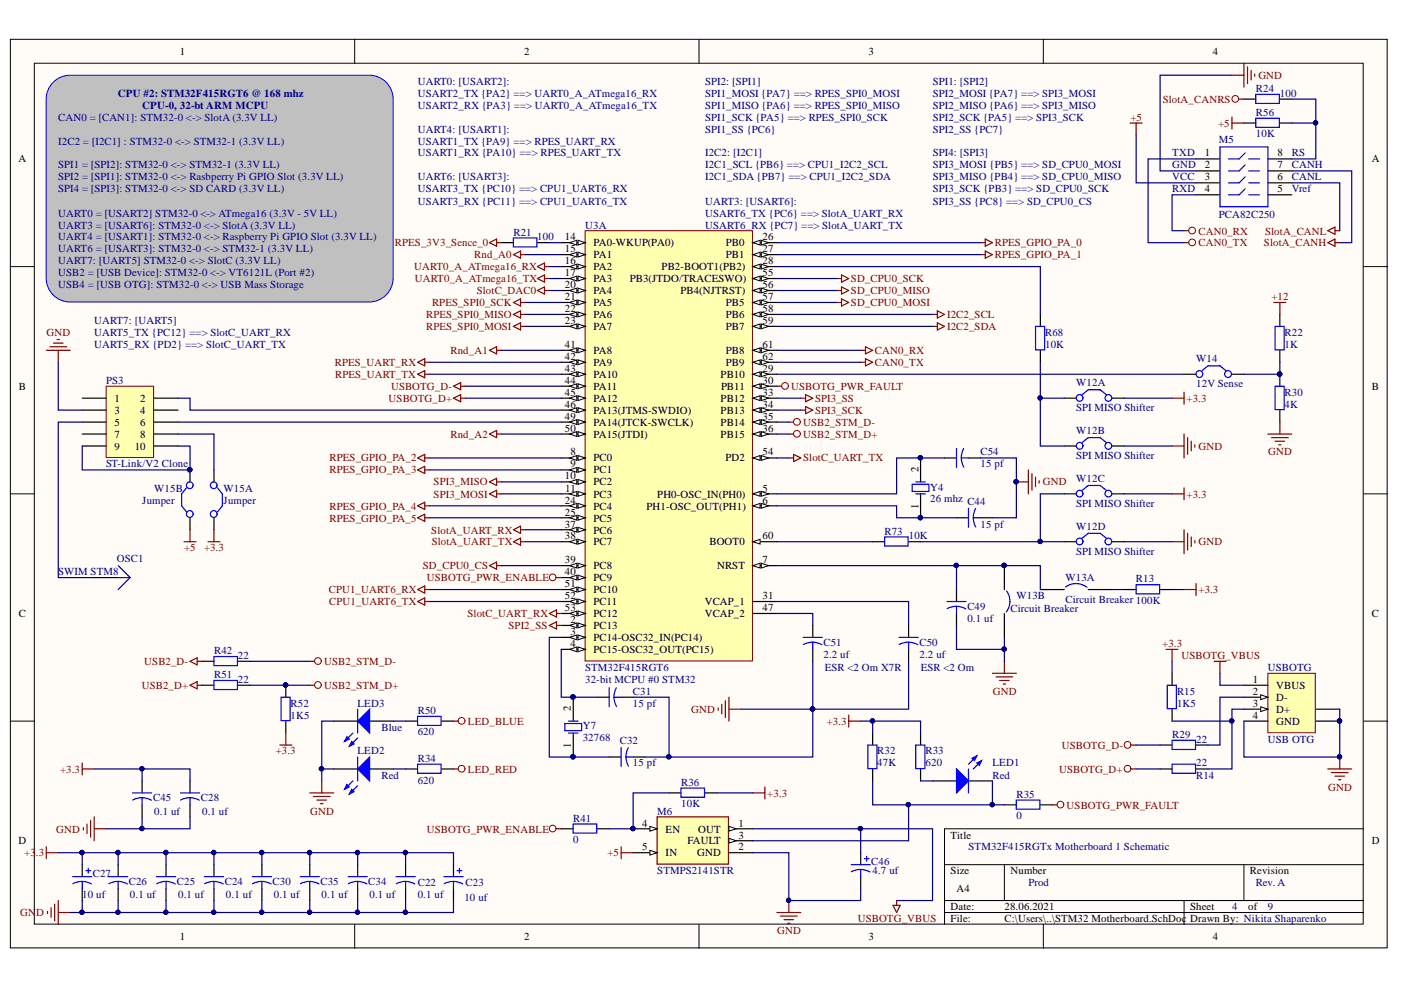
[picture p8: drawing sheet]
<svg xmlns="http://www.w3.org/2000/svg" width="297mm" height="210mm" viewBox="0 0 297 210" stroke-linecap="round" stroke-linejoin="round" font-family="sans-serif">
<defs><g id="words">
<g font-size="2.3">
<text x="38.1" y="11.6">1</text>
<text x="111.1" y="11.6">2</text>
<text x="184.1" y="11.6">3</text>
<text x="257.2" y="11.6">4</text>
<text x="3.9" y="34.4">A</text>
<text x="255.5" y="33.2">1</text>
<text x="255.5" y="35.7">2</text>
<text x="270.8" y="35.7">7</text>
<text x="270.8" y="33.2">8</text>
<text x="290.9" y="34.4">A</text>
<text x="255.5" y="38.2">3</text>
<text x="255.5" y="40.8">4</text>
<text x="270.8" y="40.8">5</text>
<text x="270.8" y="38.2">6</text>
<text x="119.7" y="51">14</text>
<text x="119.7" y="53.5">15</text>
<text x="125.8" y="52.3">PA0-WKUP(PA0)</text>
<text x="153.9" y="52.3">PB0</text>
<text x="161.7" y="51">26</text>
<text x="161.7" y="53.5">27</text>
<text x="119.7" y="56.1">16</text>
<text x="119.7" y="58.6">17</text>
<text x="125.8" y="54.8">PA1</text>
<text x="125.8" y="57.3">PA2</text>
<text x="125.8" y="59.9">PA3</text>
<text x="133.5" y="59.9">PB3(JTDO/TRACESWO)</text>
<text x="140.3" y="57.3">PB2-BOOT1(PB2)</text>
<text x="153.9" y="54.8">PB1</text>
<text x="161.7" y="56.1">28</text>
<text x="161.7" y="58.6">55</text>
<text x="119.7" y="61.1">20</text>
<text x="119.7" y="63.6">21</text>
<text x="125.8" y="62.4">PA4</text>
<text x="125.8" y="64.9">PA5</text>
<text x="144.3" y="62.4">PB4(NJTRST)</text>
<text x="153.9" y="64.9">PB5</text>
<text x="161.7" y="61.1">56</text>
<text x="161.7" y="63.6">57</text>
<text x="119.7" y="66.2">22</text>
<text x="119.7" y="68.7">23</text>
<text x="125.8" y="67.4">PA6</text>
<text x="125.8" y="70">PA7</text>
<text x="153.9" y="67.4">PB6</text>
<text x="153.9" y="70">PB7</text>
<text x="161.7" y="66.2">58</text>
<text x="161.7" y="68.7">59</text>
<text x="119.7" y="73.8">41</text>
<text x="119.7" y="76.3">42</text>
<text x="125.8" y="75">PA8</text>
<text x="125.8" y="77.6">PA9</text>
<text x="153.9" y="75">PB8</text>
<text x="153.9" y="77.6">PB9</text>
<text x="161.7" y="73.8">61</text>
<text x="161.7" y="76.3">62</text>
<text x="4" y="82.6">B</text>
<text x="119.7" y="78.8">43</text>
<text x="119.7" y="81.4">44</text>
<text x="119.7" y="83.9">45</text>
<text x="125.8" y="80.1">PA10</text>
<text x="125.8" y="82.6">PA11</text>
<text x="152.8" y="80.1">PB10</text>
<text x="152.9" y="82.6">PB11</text>
<text x="161.7" y="78.8">29</text>
<text x="161.7" y="81.4">30</text>
<text x="161.7" y="83.9">33</text>
<text x="290.9" y="82.6">B</text>
<text x="24.3" y="85.2">1</text>
<text x="24.3" y="87.7">3</text>
<text x="29.7" y="85.2">2</text>
<text x="29.7" y="87.7">4</text>
<text x="119.7" y="86.4">46</text>
<text x="119.7" y="89">49</text>
<text x="125.8" y="85.2">PA12</text>
<text x="125.8" y="87.7">PA13(JTMS-SWDIO)</text>
<text x="152.8" y="85.2">PB12</text>
<text x="152.8" y="87.7">PB13</text>
<text x="161.7" y="86.4">34</text>
<text x="161.7" y="89">35</text>
<text x="24.3" y="90.2">5</text>
<text x="24.3" y="92.8">7</text>
<text x="24.3" y="95.3">9</text>
<text x="28.6" y="95.3">10</text>
<text x="29.7" y="90.2">6</text>
<text x="29.7" y="92.8">8</text>
<text x="119.7" y="91.5">50</text>
<text x="125.8" y="90.2">PA14(JTCK-SWCLK)</text>
<text x="125.8" y="92.8">PA15(JTDI)</text>
<text x="152.8" y="90.2">PB14</text>
<text x="152.8" y="92.8">PB15</text>
<text x="161.7" y="91.5">36</text>
<text x="119.7" y="101.6">10</text>
<text x="120.9" y="96.6">8</text>
<text x="120.9" y="99.1">9</text>
<text x="125.8" y="97.8">PC0</text>
<text x="125.8" y="100.4">PC1</text>
<text x="153.8" y="97.8">PD2</text>
<text x="161.7" y="96.6">54</text>
<text x="194.7" y="100.1" transform="rotate(-90 194.7 100.1)">2</text>
<text x="119.7" y="106.8">24</text>
<text x="119.8" y="104.3">11</text>
<text x="125.8" y="102.9">PC2</text>
<text x="125.8" y="105.5">PC3</text>
<text x="139.4" y="105.5">PH0-OSC_IN(PH0)</text>
<text x="161.7" y="104.3">5</text>
<text x="161.7" y="106.8">6</text>
<text x="194.7" y="107.9" transform="rotate(-90 194.7 107.9)">1</text>
<text x="119.7" y="109.3">25</text>
<text x="119.7" y="111.9">37</text>
<text x="125.8" y="108.1">PC4</text>
<text x="125.8" y="110.6">PC5</text>
<text x="125.8" y="113.1">PC6</text>
<text x="137.1" y="108.1">PH1-OSC_OUT(PH1)</text>
<text x="119.7" y="114.4">38</text>
<text x="119.7" y="119.4">39</text>
<text x="125.8" y="115.7">PC7</text>
<text x="150.4" y="115.7">BOOT0</text>
<text x="161.7" y="119.4">7</text>
<text x="161.7" y="114.4">60</text>
<text x="119.7" y="122">40</text>
<text x="119.7" y="124.5">51</text>
<text x="125.8" y="120.7">PC8</text>
<text x="125.8" y="123.2">PC9</text>
<text x="125.8" y="125.8">PC10</text>
<text x="152" y="120.7">NRST</text>
<text x="4" y="130.8">C</text>
<text x="119.7" y="127">52</text>
<text x="119.7" y="129.6">53</text>
<text x="125.8" y="128.3">PC11</text>
<text x="125.8" y="130.8">PC12</text>
<text x="149.4" y="128.3">VCAP_1</text>
<text x="149.4" y="130.8">VCAP_2</text>
<text x="161.7" y="127">31</text>
<text x="161.7" y="129.6">47</text>
<text x="290.9" y="130.8">C</text>
<text x="120.9" y="132.1">2</text>
<text x="120.9" y="134.6">3</text>
<text x="120.9" y="137.2">4</text>
<text x="125.8" y="133.4">PC13</text>
<text x="125.8" y="135.9">PC14-OSC32_IN(PC14)</text>
<text x="125.8" y="138.4">PC15-OSC32_OUT(PC15)</text>
<text x="265.6" y="144.8">1</text>
<text x="265.6" y="147.3">2</text>
<text x="265.6" y="149.8">3</text>
<text x="270.6" y="146">VBUS</text>
<text x="270.6" y="148.6">D-</text>
<text x="121" y="150.9" transform="rotate(-90 121 150.9)">2</text>
<text x="265.6" y="152.4">4</text>
<text x="270.6" y="151.1">D+</text>
<text x="270.6" y="153.6">GND</text>
<text x="121" y="158.6" transform="rotate(-90 121 158.6)">1</text>
<text x="3.9" y="179">D</text>
<text x="136.1" y="175.3">4</text>
<text x="141.1" y="176.5">EN</text>
<text x="145.8" y="179">FAULT</text>
<text x="148.1" y="176.5">OUT</text>
<text x="156.6" y="175.3">1</text>
<text x="156.6" y="177.8">3</text>
<text x="201.6" y="177.8">Title</text>
<text x="290.9" y="179">D</text>
<text x="136.1" y="180.3">5</text>
<text x="141.1" y="181.6">IN</text>
<text x="147.8" y="181.6">GND</text>
<text x="156.6" y="180.3">2</text>
<text x="201.6" y="185.4">Size</text>
<text x="214.2" y="185.4">Number</text>
<text x="265" y="185.4">Revision</text>
<text x="202.8" y="189.2">A4</text>
<text x="201.6" y="193">Date:</text>
<text x="201.6" y="195.5">File:</text>
<text x="213" y="193">28.06.2021</text>
<text x="213" y="195.5">C:\Users\..\STM32 Motherboard.SchDoc</text>
<text x="252.3" y="193">Sheet</text>
<text x="252.3" y="195.5">Drawn By: Nikita Shaparenko</text>
<text x="264.6" y="193">of</text>
<text x="38.1" y="199.3">1</text>
<text x="111.1" y="199.3">2</text>
<text x="184.1" y="199.3">3</text>
<text x="257.2" y="199.3">4</text>
</g>
<g font-size="2.3" fill="#000080">
<text x="88.6" y="18">UART0: [USART2]:</text>
<text x="149.5" y="18">SPI2: [SPI1]</text>
<text x="197.7" y="18">SPI1: [SPI2]</text>
<text x="25" y="20.5">CPU #2: STM32F415RGT6 @ 168 mhz</text>
<text x="30.2" y="23">CPU-0, 32-bt ARM MCPU</text>
<text x="88.6" y="20.5">USART2_TX {PA2} ==&gt; UART0_A_ATmega16_RX</text>
<text x="88.6" y="23">USART2_RX {PA3} ==&gt; UART0_A_ATmega16_TX</text>
<text x="149.5" y="20.5">SPI1_MOSI {PA7} ==&gt; RPES_SPI0_MOSI</text>
<text x="149.5" y="23">SPI1_MISO {PA6} ==&gt; RPES_SPI0_MISO</text>
<text x="197.7" y="20.5">SPI2_MOSI {PA7} ==&gt; SPI3_MOSI</text>
<text x="197.7" y="23">SPI2_MISO {PA6} ==&gt; SPI3_MISO</text>
<text x="266.3" y="19.5">R24</text>
<text x="271.4" y="20.5">100</text>
<text x="12.3" y="25.6">CAN0 = [CAN1]: STM32-0 &lt;-&gt; SlotA (3.3V LL)</text>
<text x="88.6" y="28.1">UART4: [USART1]:</text>
<text x="149.5" y="25.6">SPI1_SCK {PA5} ==&gt; RPES_SPI0_SCK</text>
<text x="149.5" y="28.1">SPI1_SS {PC6}</text>
<text x="197.7" y="25.6">SPI2_SCK {PA5} ==&gt; SPI3_SCK</text>
<text x="197.7" y="28.1">SPI2_SS {PC7}</text>
<text x="266.3" y="29.1">10K</text>
<text x="266.3" y="24.6">R56</text>
<text x="12.3" y="30.6">I2C2 = [I2C1] : STM32-0 &lt;-&gt; STM32-1 (3.3V LL)</text>
<text x="12.3" y="35.7">SPI1 = [SPI2]: STM32-0 &lt;-&gt; STM32-1 (3.3V LL)</text>
<text x="88.6" y="30.6">USART1_TX {PA9} ==&gt; RPES_UART_RX</text>
<text x="88.6" y="33.2">USART1_RX {PA10} ==&gt; RPES_UART_TX</text>
<text x="149.5" y="33.2">I2C2: [I2C1]</text>
<text x="149.5" y="35.7">I2C1_SCL {PB6} ==&gt; CPU1_I2C2_SCL</text>
<text x="197.7" y="33.2">SPI4: [SPI3]</text>
<text x="197.7" y="35.7">SPI3_MOSI {PB5} ==&gt; SD_CPU0_MOSI</text>
<text x="248.5" y="33.2">TXD</text>
<text x="248.5" y="35.7">GND</text>
<text x="258.4" y="30.4">M5</text>
<text x="273.9" y="33.2">RS</text>
<text x="273.9" y="35.7">CANH</text>
<text x="12.3" y="38.2">SPI2 = [SPI1]: STM32-0 &lt;-&gt; Rasbperry Pi GPIO Slot (3.3V LL)</text>
<text x="12.3" y="40.8">SPI4 = [SPI3]: STM32-0 &lt;-&gt; SD CARD (3.3V LL)</text>
<text x="88.6" y="38.2">UART6: [USART3]:</text>
<text x="88.6" y="40.8">USART3_TX {PC10} ==&gt; CPU1_UART6_RX</text>
<text x="149.5" y="38.2">I2C1_SDA {PB7} ==&gt; CPU1_I2C2_SDA</text>
<text x="197.7" y="38.2">SPI3_MISO {PB4} ==&gt; SD_CPU0_MISO</text>
<text x="197.7" y="40.8">SPI3_SCK {PB3} ==&gt; SD_CPU0_SCK</text>
<text x="248.5" y="38.2">VCC</text>
<text x="248.5" y="40.8">RXD</text>
<text x="273.9" y="38.2">CANL</text>
<text x="273.9" y="40.8">Vref</text>
<text x="12.3" y="45.9">UART0 = [USART2] STM32-0 &lt;-&gt; ATmega16 (3.3V - 5V LL)</text>
<text x="88.6" y="43.4">USART3_RX {PC11} ==&gt; CPU1_UART6_TX</text>
<text x="149.5" y="43.4">UART3: [USART6]:</text>
<text x="149.5" y="45.9">USART6_TX {PC6} ==&gt; SlotA_UART_RX</text>
<text x="197.7" y="43.4">SPI3_SS {PC8} ==&gt; SD_CPU0_CS</text>
<text x="258.4" y="46.2">PCA82C250</text>
<text x="12.3" y="51">UART4 = [USART1]: STM32-0 &lt;-&gt; Raspberry Pi GPIO Slot (3.3V LL)</text>
<text x="12.3" y="53.5">UART6 = [USART3]: STM32-0 &lt;-&gt; STM32-1 (3.3V LL)</text>
<text x="12.3" y="48.5">UART3 = [USART6]: STM32-0 &lt;-&gt; SlotA (3.3V LL)</text>
<text x="108.8" y="50">R21</text>
<text x="113.9" y="51">100</text>
<text x="124.1" y="48.5">U3A</text>
<text x="149.5" y="48.5">USART6_RX {PC7} ==&gt; SlotA_UART_TX</text>
<text x="12.3" y="58.6">USB2 = [USB Device]: STM32-0 &lt;-&gt; VT6121L (Port #2)</text>
<text x="12.3" y="56.1">UART7: [UART5] STM32-0 &lt;-&gt; SlotC (3.3V LL)</text>
<text x="12.3" y="61.1">USB4 = [USB OTG]: STM32-0 &lt;-&gt; USB Mass Storage</text>
<text x="19.9" y="68.7">UART7: [UART5]</text>
<text x="19.9" y="71.2">UART5_TX {PC12} ==&gt; SlotC_UART_RX</text>
<text x="221.6" y="71.2">R68</text>
<text x="272.4" y="71.2">R22</text>
<text x="19.9" y="73.8">UART5_RX {PD2} ==&gt; SlotC_UART_TX</text>
<text x="221.6" y="73.8">10K</text>
<text x="253.6" y="76.8">W14</text>
<text x="272.4" y="73.8">1K</text>
<text x="22.5" y="81.4">PS3</text>
<text x="228.2" y="81.9">W12A</text>
<text x="253.6" y="82.1">12V Sense</text>
<text x="272.4" y="83.9">R30</text>
<text x="228.2" y="87.2">SPI MISO Shifter</text>
<text x="272.4" y="86.4">4K</text>
<text x="228.2" y="92">W12B</text>
<text x="22.5" y="99.1">ST-Link/V2 Clone</text>
<text x="207.9" y="99.1">15 pf</text>
<text x="207.9" y="96.6">C54</text>
<text x="228.2" y="97.3">SPI MISO Shifter</text>
<text x="30.2" y="106.8">Jumper</text>
<text x="32.7" y="104.3">W15B</text>
<text x="47.4" y="104.3">W15A</text>
<text x="47.4" y="106.8">Jumper</text>
<text x="197.2" y="104">Y4</text>
<text x="197.2" y="106.5">26 mhz C44</text>
<text x="228.2" y="102.1">W12C</text>
<text x="228.2" y="107.5">SPI MISO Shifter</text>
<text x="187.5" y="113.4">R73</text>
<text x="207.9" y="111.9">15 pf</text>
<text x="228.2" y="112.4">W12D</text>
<text x="24.8" y="119.2">OSC1</text>
<text x="192.7" y="114.4">10K</text>
<text x="228.2" y="117.7">SPI MISO Shifter</text>
<text x="12.3" y="122">SWIM STM8</text>
<text x="225.9" y="123.2">W13A</text>
<text x="240.8" y="123.5">R13</text>
<text x="205.1" y="131.9">0.1 uf</text>
<text x="205.1" y="129.3">C49</text>
<text x="214.2" y="129.8">Circuit Breaker</text>
<text x="215.5" y="127">W13B</text>
<text x="225.9" y="127.8">Circuit Breaker 100K</text>
<text x="174.6" y="136.9">C51</text>
<text x="195" y="136.9">C50</text>
<text x="45.4" y="138.7">R42</text>
<text x="45.4" y="143.8">R51</text>
<text x="50.5" y="139.7">22</text>
<text x="124.1" y="142.2">STM32F415RGT6</text>
<text x="174.6" y="139.5">2.2 uf</text>
<text x="174.8" y="142.2">ESR &lt;2 Om X7R</text>
<text x="195" y="139.5">2.2 uf</text>
<text x="195.2" y="142.2">ESR &lt;2 Om</text>
<text x="268.8" y="142.2">USBOTG</text>
<text x="50.5" y="144.8">22</text>
<text x="61.6" y="149.8">R52</text>
<text x="75.8" y="149.8">LED3</text>
<text x="124.1" y="144.8">32-bit MCPU #0 STM32</text>
<text x="134.2" y="149.8">15 pf</text>
<text x="134.2" y="147.3">C31</text>
<text x="249.6" y="149.8">1K5</text>
<text x="249.6" y="147.3">R15</text>
<text x="61.6" y="152.4">1K5</text>
<text x="80.9" y="154.9">Blue</text>
<text x="88.6" y="155.9">620</text>
<text x="88.6" y="151.4">R50</text>
<text x="123.6" y="154.7">Y7</text>
<text x="75.8" y="160">LED2</text>
<text x="88.6" y="161.5">R34</text>
<text x="123.6" y="157.2">32768</text>
<text x="131.4" y="157.7">C32</text>
<text x="186" y="160">R32</text>
<text x="196.2" y="160">R33</text>
<text x="248.5" y="156.4">R29</text>
<text x="253.6" y="157.4">22</text>
<text x="268.8" y="157.4">USB OTG</text>
<text x="80.9" y="165.1">Red</text>
<text x="88.6" y="166.1">620</text>
<text x="134.2" y="162.5">15 pf</text>
<text x="144.4" y="166.6">R36</text>
<text x="186" y="162.5">47K</text>
<text x="196.2" y="162.5">620</text>
<text x="210.4" y="162.5">LED1</text>
<text x="210.4" y="165.1">Red</text>
<text x="253.6" y="162.5">22</text>
<text x="253.6" y="165.1">R14</text>
<text x="32.5" y="169.9">C45</text>
<text x="32.7" y="172.7">0.1 uf</text>
<text x="42.6" y="169.9">C28</text>
<text x="42.8" y="172.7">0.1 uf</text>
<text x="139.4" y="172.7">M6</text>
<text x="144.4" y="171.2">10K</text>
<text x="215.5" y="173.7">0</text>
<text x="215.5" y="169.2">R35</text>
<text x="121.5" y="178.8">0</text>
<text x="121.5" y="174.2">R41</text>
<text x="19.7" y="185.9">C27</text>
<text x="139.4" y="185.4">STMPS2141STR</text>
<text x="184.7" y="183.4">C46</text>
<text x="185" y="185.4">4.7 uf</text>
<text x="205.4" y="180.3">STM32F415RGTx Motherboard 1 Schematic</text>
<text x="17.4" y="190.4">10 uf</text>
<text x="27.3" y="187.7">C26</text>
<text x="27.5" y="190.4">0.1 uf</text>
<text x="37.5" y="187.7">C25</text>
<text x="37.8" y="190.4">0.1 uf</text>
<text x="47.7" y="187.7">C24</text>
<text x="47.9" y="190.4">0.1 uf</text>
<text x="57.8" y="187.7">C30</text>
<text x="58.1" y="190.4">0.1 uf</text>
<text x="67.9" y="187.7">C35</text>
<text x="68.2" y="190.4">0.1 uf</text>
<text x="78.1" y="187.7">C34</text>
<text x="78.3" y="190.4">0.1 uf</text>
<text x="88.6" y="190.4">0.1 uf</text>
<text x="88.6" y="187.9">C22</text>
<text x="98.5" y="191">10 uf</text>
<text x="98.7" y="187.9">C23</text>
<text x="218" y="187.9">Prod</text>
<text x="266.3" y="187.9">Rev. A</text>
<text x="261.2" y="193">4</text>
<text x="268.8" y="193">9</text>
</g>
<g font-size="2.3" fill="#800000">
<text x="266.8" y="16.7">GND</text>
<text x="246.5" y="21.8">SlotA_CANRS</text>
<text x="239.7" y="25.6">+5</text>
<text x="258.3" y="26.8">+5</text>
<text x="83.7" y="52.3">RPES_3V3_Sence_0</text>
<text x="210.9" y="52.3">RPES_GPIO_PA_0</text>
<text x="254.1" y="49.7">CAN0_RX</text>
<text x="254.1" y="52.3">CAN0_TX</text>
<text x="268" y="52.3">SlotA_CANH</text>
<text x="268.2" y="49.7">SlotA_CANL</text>
<text x="87.8" y="57.3">UART0_A_ATmega16_RX</text>
<text x="88" y="59.9">UART0_A_ATmega16_TX</text>
<text x="100.6" y="54.8">Rnd_A0</text>
<text x="180.4" y="59.9">SD_CPU0_SCK</text>
<text x="210.9" y="54.8">RPES_GPIO_PA_1</text>
<text x="91.6" y="64.9">RPES_SPI0_SCK</text>
<text x="101.1" y="62.4">SlotC_DAC0</text>
<text x="180.4" y="62.4">SD_CPU0_MISO</text>
<text x="180.4" y="64.9">SD_CPU0_MOSI</text>
<text x="269.6" y="63.6">+12</text>
<text x="9.9" y="71.2">GND</text>
<text x="90.3" y="70">RPES_SPI0_MOSI</text>
<text x="90.3" y="67.4">RPES_SPI0_MISO</text>
<text x="200.8" y="70">I2C2_SDA</text>
<text x="200.8" y="67.4">I2C2_SCL</text>
<text x="71" y="77.6">RPES_UART_RX</text>
<text x="95.5" y="75">Rnd_A1</text>
<text x="185.5" y="77.6">CAN0_TX</text>
<text x="185.5" y="75">CAN0_RX</text>
<text x="71.1" y="80.1">RPES_UART_TX</text>
<text x="82.9" y="82.6">USBOTG_D-</text>
<text x="167.7" y="82.6">USBOTG_PWR_FAULT</text>
<text x="82.4" y="85.2">USBOTG_D+</text>
<text x="172.8" y="87.7">SPI3_SCK</text>
<text x="172.8" y="85.2">SPI3_SS</text>
<text x="251.6" y="85.2">+3.3</text>
<text x="95.5" y="92.8">Rnd_A2</text>
<text x="170.3" y="90.2">USB2_STM_D-</text>
<text x="170.3" y="92.8">USB2_STM_D+</text>
<text x="254.1" y="95.3">GND</text>
<text x="69.9" y="97.8">RPES_GPIO_PA_2</text>
<text x="69.9" y="100.4">RPES_GPIO_PA_3</text>
<text x="170.3" y="97.8">SlotC_UART_TX</text>
<text x="268.9" y="96.6">GND</text>
<text x="91.9" y="102.9">SPI3_MISO</text>
<text x="91.9" y="105.5">SPI3_MOSI</text>
<text x="221.1" y="102.9">GND</text>
<text x="251.6" y="105.5">+3.3</text>
<text x="69.9" y="108.1">RPES_GPIO_PA_4</text>
<text x="69.9" y="110.6">RPES_GPIO_PA_5</text>
<text x="91.4" y="113.1">SlotA_UART_RX</text>
<text x="39" y="116.9">+5</text>
<text x="43.3" y="116.9">+3.3</text>
<text x="91.5" y="115.7">SlotA_UART_TX</text>
<text x="254.1" y="115.7">GND</text>
<text x="69.7" y="125.8">CPU1_UART6_RX</text>
<text x="89.7" y="120.7">SD_CPU0_CS</text>
<text x="90.5" y="123.2">USBOTG_PWR_ENABLE</text>
<text x="254.1" y="125.8">+3.3</text>
<text x="69.8" y="128.3">CPU1_UART6_TX</text>
<text x="99.1" y="130.8">SlotC_UART_RX</text>
<text x="107.8" y="133.4">SPI2_SS</text>
<text x="246.4" y="137.2">+3.3</text>
<text x="30.6" y="141">USB2_D-</text>
<text x="68.7" y="141">USB2_STM_D-</text>
<text x="250.5" y="139.7">USBOTG_VBUS</text>
<text x="30.1" y="146">USB2_D+</text>
<text x="68.7" y="146">USB2_STM_D+</text>
<text x="210.5" y="147.3">GND</text>
<text x="99.2" y="153.6">LED_BLUE</text>
<text x="146.5" y="151.1">GND</text>
<text x="175.3" y="153.6">+3.3</text>
<text x="58.5" y="160">+3.3</text>
<text x="225.1" y="158.7">USBOTG_D-</text>
<text x="12.8" y="163.9">+3.3</text>
<text x="99.2" y="163.9">LED_RED</text>
<text x="224.5" y="163.9">USBOTG_D+</text>
<text x="281.6" y="167.7">GND</text>
<text x="65.7" y="172.7">GND</text>
<text x="162.7" y="168.9">+3.3</text>
<text x="226.1" y="171.5">USBOTG_PWR_FAULT</text>
<text x="11.9" y="176.5">GND</text>
<text x="90.5" y="176.5">USBOTG_PWR_ENABLE</text>
<text x="5.2" y="181.6">+3</text>
<text x="7.6" y="181.6">.3</text>
<text x="128.8" y="181.6">+5</text>
<text x="4.3" y="194.2">GN</text>
<text x="7.7" y="194.2">D</text>
<text x="181.9" y="195.5">USBOTG_VBUS</text>
<text x="164.8" y="198">GND</text>
</g>
</g></defs>
<g fill="#fffcf8" stroke="#000" stroke-width=".21">
<path d="M2.2 8.3h291.9v192.7h-291.9z"/>
<path d="M7.3 13.4h281.7v182.5h-281.7z"/>
</g>
<g fill="none" stroke="#000" stroke-width=".21">
<path d="M75.2 8.3v5.1M148.2 8.3v5.1M221.2 8.3v5.1M2.2 56.5h5.1M289.1 56.5h5.1M2.2 104.7h5.1M289.1 104.7h5.1M2.2 152.9h5.1M289.1 152.9h5.1M289.1 175.7h-88.8v20.3M75.2 196v5.1M148.2 196v5.1"/>
<path d="M200.3 183.3h88.8M200.3 190.9h88.8M200.3 193.5h88.8M213 183.3v7.6M221.2 196v5.1M251 190.9v5.1M263.7 183.3v7.6"/>
</g>
<path d="M124.1 48.9h35.4v91.2h-35.4z" fill="#ffffb0" stroke="#800000" stroke-width=".21"/>
<path d="M119 51.5h5.1" fill="none" stroke="#000" stroke-width=".25"/>
<path d="M122.6 50.9l1.5 .6-1.5 .5z" fill="#fffcf8"/>
<path d="M122.6 50.9l1.5 .6-1.5 .5z" fill="none" stroke="#000" stroke-width=".21"/>
<path d="M120.8 51.5l1.5-.6v1.1z" fill="#fffcf8"/>
<path d="M120.8 51.5l1.5-.6v1.1z" fill="none" stroke="#000" stroke-width=".21"/>
<path d="M119 54h5.1" fill="none" stroke="#000" stroke-width=".25"/>
<path d="M122.6 53.5l1.5 .5-1.5 .5z" fill="#fffcf8"/>
<path d="M122.6 53.5l1.5 .5-1.5 .5z" fill="none" stroke="#000" stroke-width=".21"/>
<path d="M120.8 54l1.5-.5v1z" fill="#fffcf8"/>
<path d="M120.8 54l1.5-.5v1z" fill="none" stroke="#000" stroke-width=".21"/>
<path d="M119 56.5h5.1" fill="none" stroke="#000" stroke-width=".25"/>
<path d="M122.6 56l1.5 .5-1.5 .5z" fill="#fffcf8"/>
<path d="M122.6 56l1.5 .5-1.5 .5z" fill="none" stroke="#000" stroke-width=".21"/>
<path d="M120.8 56.5l1.5-.5v1z" fill="#fffcf8"/>
<path d="M120.8 56.5l1.5-.5v1z" fill="none" stroke="#000" stroke-width=".21"/>
<path d="M119 59.1h5.1" fill="none" stroke="#000" stroke-width=".25"/>
<path d="M122.6 58.6l1.5 .5-1.5 .5z" fill="#fffcf8"/>
<path d="M122.6 58.6l1.5 .5-1.5 .5z" fill="none" stroke="#000" stroke-width=".21"/>
<path d="M120.8 59.1l1.5-.5v1z" fill="#fffcf8"/>
<path d="M120.8 59.1l1.5-.5v1z" fill="none" stroke="#000" stroke-width=".21"/>
<path d="M119 61.6h5.1" fill="none" stroke="#000" stroke-width=".25"/>
<path d="M122.6 61.1l1.5 .5-1.5 .5z" fill="#fffcf8"/>
<path d="M122.6 61.1l1.5 .5-1.5 .5z" fill="none" stroke="#000" stroke-width=".21"/>
<path d="M120.8 61.6l1.5-.5v1z" fill="#fffcf8"/>
<path d="M120.8 61.6l1.5-.5v1z" fill="none" stroke="#000" stroke-width=".21"/>
<path d="M119 64.1h5.1" fill="none" stroke="#000" stroke-width=".25"/>
<path d="M122.6 63.6l1.5 .5-1.5 .5z" fill="#fffcf8"/>
<path d="M122.6 63.6l1.5 .5-1.5 .5z" fill="none" stroke="#000" stroke-width=".21"/>
<path d="M120.8 64.1l1.5-.5v1z" fill="#fffcf8"/>
<path d="M120.8 64.1l1.5-.5v1z" fill="none" stroke="#000" stroke-width=".21"/>
<path d="M119 66.7h5.1" fill="none" stroke="#000" stroke-width=".25"/>
<path d="M122.6 66.2l1.5 .5-1.5 .5z" fill="#fffcf8"/>
<path d="M122.6 66.2l1.5 .5-1.5 .5z" fill="none" stroke="#000" stroke-width=".21"/>
<path d="M120.8 66.7l1.5-.5v1z" fill="#fffcf8"/>
<path d="M120.8 66.7l1.5-.5v1z" fill="none" stroke="#000" stroke-width=".21"/>
<path d="M119 69.2h5.1" fill="none" stroke="#000" stroke-width=".25"/>
<path d="M122.6 68.7l1.5 .5-1.5 .5z" fill="#fffcf8"/>
<path d="M122.6 68.7l1.5 .5-1.5 .5z" fill="none" stroke="#000" stroke-width=".21"/>
<path d="M120.8 69.2l1.5-.5v1z" fill="#fffcf8"/>
<path d="M120.8 69.2l1.5-.5v1z" fill="none" stroke="#000" stroke-width=".21"/>
<path d="M159.6 51.5h5.1" fill="none" stroke="#000" stroke-width=".25"/>
<path d="M159.6 51.5l1.6-.6v1.1z" fill="#fffcf8"/>
<path d="M159.6 51.5l1.6-.6v1.1z" fill="none" stroke="#000" stroke-width=".21"/>
<path d="M161.4 50.9l1.5 .6-1.5 .5z" fill="#fffcf8"/>
<path d="M161.4 50.9l1.5 .6-1.5 .5z" fill="none" stroke="#000" stroke-width=".21"/>
<path d="M159.6 54h5.1" fill="none" stroke="#000" stroke-width=".25"/>
<path d="M159.6 54l1.6-.5v1z" fill="#fffcf8"/>
<path d="M159.6 54l1.6-.5v1z" fill="none" stroke="#000" stroke-width=".21"/>
<path d="M161.4 53.5l1.5 .5-1.5 .5z" fill="#fffcf8"/>
<path d="M161.4 53.5l1.5 .5-1.5 .5z" fill="none" stroke="#000" stroke-width=".21"/>
<path d="M159.6 56.5h5.1" fill="none" stroke="#000" stroke-width=".25"/>
<path d="M159.6 56.5l1.6-.5v1z" fill="#fffcf8"/>
<path d="M159.6 56.5l1.6-.5v1z" fill="none" stroke="#000" stroke-width=".21"/>
<path d="M161.4 56l1.5 .5-1.5 .5z" fill="#fffcf8"/>
<path d="M161.4 56l1.5 .5-1.5 .5z" fill="none" stroke="#000" stroke-width=".21"/>
<path d="M159.6 79.3h5.1" fill="none" stroke="#000" stroke-width=".25"/>
<path d="M159.6 79.3l1.6-.5v1.1z" fill="#fffcf8"/>
<path d="M159.6 79.3l1.6-.5v1.1z" fill="none" stroke="#000" stroke-width=".21"/>
<path d="M161.4 78.8l1.5 .5-1.5 .6z" fill="#fffcf8"/>
<path d="M161.4 78.8l1.5 .5-1.5 .6z" fill="none" stroke="#000" stroke-width=".21"/>
<path d="M159.6 81.9h5.1" fill="none" stroke="#000" stroke-width=".25"/>
<path d="M159.6 81.9l1.6-.5v1z" fill="#fffcf8"/>
<path d="M159.6 81.9l1.6-.5v1z" fill="none" stroke="#000" stroke-width=".21"/>
<path d="M161.4 81.4l1.5 .5-1.5 .5z" fill="#fffcf8"/>
<path d="M161.4 81.4l1.5 .5-1.5 .5z" fill="none" stroke="#000" stroke-width=".21"/>
<path d="M159.6 84.4h5.1" fill="none" stroke="#000" stroke-width=".25"/>
<path d="M159.6 84.4l1.6-.5v1z" fill="#fffcf8"/>
<path d="M159.6 84.4l1.6-.5v1z" fill="none" stroke="#000" stroke-width=".21"/>
<path d="M161.4 83.9l1.5 .5-1.5 .5z" fill="#fffcf8"/>
<path d="M161.4 83.9l1.5 .5-1.5 .5z" fill="none" stroke="#000" stroke-width=".21"/>
<path d="M159.6 87h5.1" fill="none" stroke="#000" stroke-width=".25"/>
<path d="M159.6 87l1.6-.6v1.1z" fill="#fffcf8"/>
<path d="M159.6 87l1.6-.6v1.1z" fill="none" stroke="#000" stroke-width=".21"/>
<path d="M161.4 86.4l1.5 .6-1.5 .5z" fill="#fffcf8"/>
<path d="M161.4 86.4l1.5 .6-1.5 .5z" fill="none" stroke="#000" stroke-width=".21"/>
<path d="M159.6 89.5h5.1" fill="none" stroke="#000" stroke-width=".25"/>
<path d="M159.6 89.5l1.6-.5v1z" fill="#fffcf8"/>
<path d="M159.6 89.5l1.6-.5v1z" fill="none" stroke="#000" stroke-width=".21"/>
<path d="M161.4 89l1.5 .5-1.5 .5z" fill="#fffcf8"/>
<path d="M161.4 89l1.5 .5-1.5 .5z" fill="none" stroke="#000" stroke-width=".21"/>
<path d="M159.6 92h5.1" fill="none" stroke="#000" stroke-width=".25"/>
<path d="M159.6 92l1.6-.5v1z" fill="#fffcf8"/>
<path d="M159.6 92l1.6-.5v1z" fill="none" stroke="#000" stroke-width=".21"/>
<path d="M161.4 91.5l1.5 .5-1.5 .5z" fill="#fffcf8"/>
<path d="M161.4 91.5l1.5 .5-1.5 .5z" fill="none" stroke="#000" stroke-width=".21"/>
<path d="M119 74.3h5.1" fill="none" stroke="#000" stroke-width=".25"/>
<path d="M122.6 73.8l1.5 .5-1.5 .5z" fill="#fffcf8"/>
<path d="M122.6 73.8l1.5 .5-1.5 .5z" fill="none" stroke="#000" stroke-width=".21"/>
<path d="M120.8 74.3l1.5-.5v1z" fill="#fffcf8"/>
<path d="M120.8 74.3l1.5-.5v1z" fill="none" stroke="#000" stroke-width=".21"/>
<path d="M119 76.8h5.1" fill="none" stroke="#000" stroke-width=".25"/>
<path d="M122.6 76.3l1.5 .5-1.5 .5z" fill="#fffcf8"/>
<path d="M122.6 76.3l1.5 .5-1.5 .5z" fill="none" stroke="#000" stroke-width=".21"/>
<path d="M120.8 76.8l1.5-.5v1z" fill="#fffcf8"/>
<path d="M120.8 76.8l1.5-.5v1z" fill="none" stroke="#000" stroke-width=".21"/>
<path d="M119 79.3h5.1" fill="none" stroke="#000" stroke-width=".25"/>
<path d="M122.6 78.8l1.5 .5-1.5 .6z" fill="#fffcf8"/>
<path d="M122.6 78.8l1.5 .5-1.5 .6z" fill="none" stroke="#000" stroke-width=".21"/>
<path d="M120.8 79.3l1.5-.5v1.1z" fill="#fffcf8"/>
<path d="M120.8 79.3l1.5-.5v1.1z" fill="none" stroke="#000" stroke-width=".21"/>
<path d="M119 81.9h5.1" fill="none" stroke="#000" stroke-width=".25"/>
<path d="M122.6 81.4l1.5 .5-1.5 .5z" fill="#fffcf8"/>
<path d="M122.6 81.4l1.5 .5-1.5 .5z" fill="none" stroke="#000" stroke-width=".21"/>
<path d="M120.8 81.9l1.5-.5v1z" fill="#fffcf8"/>
<path d="M120.8 81.9l1.5-.5v1z" fill="none" stroke="#000" stroke-width=".21"/>
<path d="M119 84.4h5.1" fill="none" stroke="#000" stroke-width=".25"/>
<path d="M122.6 83.9l1.5 .5-1.5 .5z" fill="#fffcf8"/>
<path d="M122.6 83.9l1.5 .5-1.5 .5z" fill="none" stroke="#000" stroke-width=".21"/>
<path d="M120.8 84.4l1.5-.5v1z" fill="#fffcf8"/>
<path d="M120.8 84.4l1.5-.5v1z" fill="none" stroke="#000" stroke-width=".21"/>
<path d="M119 87h5.1" fill="none" stroke="#000" stroke-width=".25"/>
<path d="M122.6 86.4l1.5 .6-1.5 .5z" fill="#fffcf8"/>
<path d="M122.6 86.4l1.5 .6-1.5 .5z" fill="none" stroke="#000" stroke-width=".21"/>
<path d="M120.8 87l1.5-.6v1.1z" fill="#fffcf8"/>
<path d="M120.8 87l1.5-.6v1.1z" fill="none" stroke="#000" stroke-width=".21"/>
<path d="M119 89.5h5.1" fill="none" stroke="#000" stroke-width=".25"/>
<path d="M122.6 89l1.5 .5-1.5 .5z" fill="#fffcf8"/>
<path d="M122.6 89l1.5 .5-1.5 .5z" fill="none" stroke="#000" stroke-width=".21"/>
<path d="M120.8 89.5l1.5-.5v1z" fill="#fffcf8"/>
<path d="M120.8 89.5l1.5-.5v1z" fill="none" stroke="#000" stroke-width=".21"/>
<path d="M119 92h5.1" fill="none" stroke="#000" stroke-width=".25"/>
<path d="M122.6 91.5l1.5 .5-1.5 .5z" fill="#fffcf8"/>
<path d="M122.6 91.5l1.5 .5-1.5 .5z" fill="none" stroke="#000" stroke-width=".21"/>
<path d="M120.8 92l1.5-.5v1z" fill="#fffcf8"/>
<path d="M120.8 92l1.5-.5v1z" fill="none" stroke="#000" stroke-width=".21"/>
<path d="M159.6 59.1h5.1" fill="none" stroke="#000" stroke-width=".25"/>
<path d="M159.6 59.1l1.6-.5v1z" fill="#fffcf8"/>
<path d="M159.6 59.1l1.6-.5v1z" fill="none" stroke="#000" stroke-width=".21"/>
<path d="M161.4 58.6l1.5 .5-1.5 .5z" fill="#fffcf8"/>
<path d="M161.4 58.6l1.5 .5-1.5 .5z" fill="none" stroke="#000" stroke-width=".21"/>
<path d="M159.6 61.6h5.1" fill="none" stroke="#000" stroke-width=".25"/>
<path d="M159.6 61.6l1.6-.5v1z" fill="#fffcf8"/>
<path d="M159.6 61.6l1.6-.5v1z" fill="none" stroke="#000" stroke-width=".21"/>
<path d="M161.4 61.1l1.5 .5-1.5 .5z" fill="#fffcf8"/>
<path d="M161.4 61.1l1.5 .5-1.5 .5z" fill="none" stroke="#000" stroke-width=".21"/>
<path d="M159.6 64.1h5.1" fill="none" stroke="#000" stroke-width=".25"/>
<path d="M159.6 64.1l1.6-.5v1z" fill="#fffcf8"/>
<path d="M159.6 64.1l1.6-.5v1z" fill="none" stroke="#000" stroke-width=".21"/>
<path d="M161.4 63.6l1.5 .5-1.5 .5z" fill="#fffcf8"/>
<path d="M161.4 63.6l1.5 .5-1.5 .5z" fill="none" stroke="#000" stroke-width=".21"/>
<path d="M159.6 66.7h5.1" fill="none" stroke="#000" stroke-width=".25"/>
<path d="M159.6 66.7l1.6-.5v1z" fill="#fffcf8"/>
<path d="M159.6 66.7l1.6-.5v1z" fill="none" stroke="#000" stroke-width=".21"/>
<path d="M161.4 66.2l1.5 .5-1.5 .5z" fill="#fffcf8"/>
<path d="M161.4 66.2l1.5 .5-1.5 .5z" fill="none" stroke="#000" stroke-width=".21"/>
<path d="M159.6 69.2h5.1" fill="none" stroke="#000" stroke-width=".25"/>
<path d="M159.6 69.2l1.6-.5v1z" fill="#fffcf8"/>
<path d="M159.6 69.2l1.6-.5v1z" fill="none" stroke="#000" stroke-width=".21"/>
<path d="M161.4 68.7l1.5 .5-1.5 .5z" fill="#fffcf8"/>
<path d="M161.4 68.7l1.5 .5-1.5 .5z" fill="none" stroke="#000" stroke-width=".21"/>
<path d="M159.6 74.3h5.1" fill="none" stroke="#000" stroke-width=".25"/>
<path d="M159.6 74.3l1.6-.5v1z" fill="#fffcf8"/>
<path d="M159.6 74.3l1.6-.5v1z" fill="none" stroke="#000" stroke-width=".21"/>
<path d="M161.4 73.8l1.5 .5-1.5 .5z" fill="#fffcf8"/>
<path d="M161.4 73.8l1.5 .5-1.5 .5z" fill="none" stroke="#000" stroke-width=".21"/>
<path d="M159.6 76.8h5.1" fill="none" stroke="#000" stroke-width=".25"/>
<path d="M159.6 76.8l1.6-.5v1z" fill="#fffcf8"/>
<path d="M159.6 76.8l1.6-.5v1z" fill="none" stroke="#000" stroke-width=".21"/>
<path d="M161.4 76.3l1.5 .5-1.5 .5z" fill="#fffcf8"/>
<path d="M161.4 76.3l1.5 .5-1.5 .5z" fill="none" stroke="#000" stroke-width=".21"/>
<path d="M119 132.6h5.1" fill="none" stroke="#000" stroke-width=".25"/>
<path d="M122.6 132.1l1.5 .5-1.5 .5z" fill="#fffcf8"/>
<path d="M122.6 132.1l1.5 .5-1.5 .5z" fill="none" stroke="#000" stroke-width=".21"/>
<path d="M120.8 132.6l1.5-.5v1z" fill="#fffcf8"/>
<path d="M120.8 132.6l1.5-.5v1z" fill="none" stroke="#000" stroke-width=".21"/>
<path d="M119 135.1h5.1" fill="none" stroke="#000" stroke-width=".25"/>
<path d="M122.6 134.6l1.5 .5-1.5 .6z" fill="#fffcf8"/>
<path d="M122.6 134.6l1.5 .5-1.5 .6z" fill="none" stroke="#000" stroke-width=".21"/>
<path d="M120.8 135.1l1.5-.5v1.1z" fill="#fffcf8"/>
<path d="M120.8 135.1l1.5-.5v1.1z" fill="none" stroke="#000" stroke-width=".21"/>
<path d="M119 137.7h5.1" fill="none" stroke="#000" stroke-width=".25"/>
<path d="M122.6 137.2l1.5 .5-1.5 .5z" fill="#fffcf8"/>
<path d="M122.6 137.2l1.5 .5-1.5 .5z" fill="none" stroke="#000" stroke-width=".21"/>
<path d="M120.8 137.7l1.5-.5v1z" fill="#fffcf8"/>
<path d="M120.8 137.7l1.5-.5v1z" fill="none" stroke="#000" stroke-width=".21"/>
<path d="M119 97.1h5.1" fill="none" stroke="#000" stroke-width=".25"/>
<path d="M122.6 96.6l1.5 .5-1.5 .5z" fill="#fffcf8"/>
<path d="M122.6 96.6l1.5 .5-1.5 .5z" fill="none" stroke="#000" stroke-width=".21"/>
<path d="M120.8 97.1l1.5-.5v1z" fill="#fffcf8"/>
<path d="M120.8 97.1l1.5-.5v1z" fill="none" stroke="#000" stroke-width=".21"/>
<path d="M119 99.6h5.1" fill="none" stroke="#000" stroke-width=".25"/>
<path d="M122.6 99.1l1.5 .5-1.5 .5z" fill="#fffcf8"/>
<path d="M122.6 99.1l1.5 .5-1.5 .5z" fill="none" stroke="#000" stroke-width=".21"/>
<path d="M120.8 99.6l1.5-.5v1z" fill="#fffcf8"/>
<path d="M120.8 99.6l1.5-.5v1z" fill="none" stroke="#000" stroke-width=".21"/>
<path d="M119 102.2h5.1" fill="none" stroke="#000" stroke-width=".25"/>
<path d="M122.6 101.7l1.5 .5-1.5 .5z" fill="#fffcf8"/>
<path d="M122.6 101.7l1.5 .5-1.5 .5z" fill="none" stroke="#000" stroke-width=".21"/>
<path d="M120.8 102.2l1.5-.5v1z" fill="#fffcf8"/>
<path d="M120.8 102.2l1.5-.5v1z" fill="none" stroke="#000" stroke-width=".21"/>
<path d="M119 104.7h5.1" fill="none" stroke="#000" stroke-width=".25"/>
<path d="M122.6 104.2l1.5 .5-1.5 .5z" fill="#fffcf8"/>
<path d="M122.6 104.2l1.5 .5-1.5 .5z" fill="none" stroke="#000" stroke-width=".21"/>
<path d="M120.8 104.7l1.5-.5v1z" fill="#fffcf8"/>
<path d="M120.8 104.7l1.5-.5v1z" fill="none" stroke="#000" stroke-width=".21"/>
<path d="M119 107.2h5.1" fill="none" stroke="#000" stroke-width=".25"/>
<path d="M122.6 106.7l1.5 .5-1.5 .6z" fill="#fffcf8"/>
<path d="M122.6 106.7l1.5 .5-1.5 .6z" fill="none" stroke="#000" stroke-width=".21"/>
<path d="M120.8 107.2l1.5-.5v1.1z" fill="#fffcf8"/>
<path d="M120.8 107.2l1.5-.5v1.1z" fill="none" stroke="#000" stroke-width=".21"/>
<path d="M119 109.8h5.1" fill="none" stroke="#000" stroke-width=".25"/>
<path d="M122.6 109.3l1.5 .5-1.5 .5z" fill="#fffcf8"/>
<path d="M122.6 109.3l1.5 .5-1.5 .5z" fill="none" stroke="#000" stroke-width=".21"/>
<path d="M120.8 109.8l1.5-.5v1z" fill="#fffcf8"/>
<path d="M120.8 109.8l1.5-.5v1z" fill="none" stroke="#000" stroke-width=".21"/>
<path d="M119 112.3h5.1" fill="none" stroke="#000" stroke-width=".25"/>
<path d="M122.6 111.8l1.5 .5-1.5 .5z" fill="#fffcf8"/>
<path d="M122.6 111.8l1.5 .5-1.5 .5z" fill="none" stroke="#000" stroke-width=".21"/>
<path d="M120.8 112.3l1.5-.5v1z" fill="#fffcf8"/>
<path d="M120.8 112.3l1.5-.5v1z" fill="none" stroke="#000" stroke-width=".21"/>
<path d="M119 114.9h5.1" fill="none" stroke="#000" stroke-width=".25"/>
<path d="M122.6 114.3l1.5 .6-1.5 .5z" fill="#fffcf8"/>
<path d="M122.6 114.3l1.5 .6-1.5 .5z" fill="none" stroke="#000" stroke-width=".21"/>
<path d="M120.8 114.9l1.5-.6v1.1z" fill="#fffcf8"/>
<path d="M120.8 114.9l1.5-.6v1.1z" fill="none" stroke="#000" stroke-width=".21"/>
<path d="M119 119.9h5.1" fill="none" stroke="#000" stroke-width=".25"/>
<path d="M122.6 119.4l1.5 .5-1.5 .5z" fill="#fffcf8"/>
<path d="M122.6 119.4l1.5 .5-1.5 .5z" fill="none" stroke="#000" stroke-width=".21"/>
<path d="M120.8 119.9l1.5-.5v1z" fill="#fffcf8"/>
<path d="M120.8 119.9l1.5-.5v1z" fill="none" stroke="#000" stroke-width=".21"/>
<path d="M119 122.5h5.1" fill="none" stroke="#000" stroke-width=".25"/>
<path d="M122.6 122l1.5 .5-1.5 .5z" fill="#fffcf8"/>
<path d="M122.6 122l1.5 .5-1.5 .5z" fill="none" stroke="#000" stroke-width=".21"/>
<path d="M120.8 122.5l1.5-.5v1z" fill="#fffcf8"/>
<path d="M120.8 122.5l1.5-.5v1z" fill="none" stroke="#000" stroke-width=".21"/>
<path d="M119 125h5.1" fill="none" stroke="#000" stroke-width=".25"/>
<path d="M122.6 124.5l1.5 .5-1.5 .5z" fill="#fffcf8"/>
<path d="M122.6 124.5l1.5 .5-1.5 .5z" fill="none" stroke="#000" stroke-width=".21"/>
<path d="M120.8 125l1.5-.5v1z" fill="#fffcf8"/>
<path d="M120.8 125l1.5-.5v1z" fill="none" stroke="#000" stroke-width=".21"/>
<path d="M119 127.5h5.1" fill="none" stroke="#000" stroke-width=".25"/>
<path d="M122.6 127l1.5 .5-1.5 .5z" fill="#fffcf8"/>
<path d="M122.6 127l1.5 .5-1.5 .5z" fill="none" stroke="#000" stroke-width=".21"/>
<path d="M120.8 127.5l1.5-.5v1z" fill="#fffcf8"/>
<path d="M120.8 127.5l1.5-.5v1z" fill="none" stroke="#000" stroke-width=".21"/>
<path d="M119 130.1h5.1" fill="none" stroke="#000" stroke-width=".25"/>
<path d="M122.6 129.6l1.5 .5-1.5 .5z" fill="#fffcf8"/>
<path d="M122.6 129.6l1.5 .5-1.5 .5z" fill="none" stroke="#000" stroke-width=".21"/>
<path d="M120.8 130.1l1.5-.5v1z" fill="#fffcf8"/>
<path d="M120.8 130.1l1.5-.5v1z" fill="none" stroke="#000" stroke-width=".21"/>
<path d="M159.6 97.1h5.1" fill="none" stroke="#000" stroke-width=".25"/>
<path d="M159.6 97.1l1.6-.5v1z" fill="#fffcf8"/>
<path d="M159.6 97.1l1.6-.5v1z" fill="none" stroke="#000" stroke-width=".21"/>
<path d="M161.4 96.6l1.5 .5-1.5 .5z" fill="#fffcf8"/>
<path d="M161.4 96.6l1.5 .5-1.5 .5z" fill="none" stroke="#000" stroke-width=".21"/>
<path d="M159.6 104.7h5.1" fill="none" stroke="#000" stroke-width=".25"/>
<path d="M159.6 104.7l1.6-.5v1z" fill="#fffcf8"/>
<path d="M159.6 104.7l1.6-.5v1z" fill="none" stroke="#000" stroke-width=".21"/>
<path d="M161.4 104.2l1.5 .5-1.5 .5z" fill="#fffcf8"/>
<path d="M161.4 104.2l1.5 .5-1.5 .5z" fill="none" stroke="#000" stroke-width=".21"/>
<path d="M159.6 107.2h5.1" fill="none" stroke="#000" stroke-width=".25"/>
<path d="M159.6 107.2l1.6-.5v1.1z" fill="#fffcf8"/>
<path d="M159.6 107.2l1.6-.5v1.1z" fill="none" stroke="#000" stroke-width=".21"/>
<path d="M161.4 106.7l1.5 .5-1.5 .6z" fill="#fffcf8"/>
<path d="M161.4 106.7l1.5 .5-1.5 .6z" fill="none" stroke="#000" stroke-width=".21"/>
<path d="M159.6 119.9h5.1" fill="none" stroke="#000" stroke-width=".25"/>
<path d="M159.6 119.9l1.6-.5v1z" fill="#fffcf8"/>
<path d="M159.6 119.9l1.6-.5v1z" fill="none" stroke="#000" stroke-width=".21"/>
<path d="M161.4 119.4l1.5 .5-1.5 .5z" fill="#fffcf8"/>
<path d="M161.4 119.4l1.5 .5-1.5 .5z" fill="none" stroke="#000" stroke-width=".21"/>
<path d="M159.6 114.9h5.1M159.6 127.5h5.1M159.6 130.1h5.1" fill="none" stroke="#000" stroke-width=".25"/>
<path d="M159.6 114.9l1.6-.6v1.1z" fill="#fffcf8"/>
<path d="M159.6 114.9l1.6-.6v1.1z" fill="none" stroke="#000" stroke-width=".21"/>
<g fill="none" stroke="#000" stroke-width=".25">
<path d="M220.6 66.7v2.5M220.6 74.3v2.5M195.2 97.1v5.1M200.3 97.1h2.5M205.3 97.1h2.6M225.6 84.4h2.6M225.6 94.6h2.6M235.8 84.4h2.5M235.8 94.6h2.5M185 114.9h2.6M192.6 114.9h2.6M195.2 104.7v5.1"/>
<path d="M202.8 109.8h2.5M207.9 109.8h2.5M213 119.9v5.1M225.6 114.9h2.6M225.6 104.7h2.6M235.8 114.9h2.5M235.8 104.7h2.5M172.3 132.6v2.5M172.3 137.7v2.5M192.6 132.6v2.5M192.6 137.7v2.5M202.8 125v2.5"/>
<path d="M202.8 130.1v2.5M213 130.1v5M220.6 125h5M230.7 125h5.1M238.3 125h2.6M246 125h2.5M121.5 147.8v5.1M121.5 155.4v5.1M126.6 147.8h2.6M131.7 147.8h2.5M30.1 165.6v2.5M30.1 170.6v2.6"/>
<path d="M40.3 165.6v2.5M40.3 170.6v2.6M129.2 160.5h2.5M134.2 160.5h2.6M17.4 183.3v2.6M17.4 188.4v2.5M25.1 183.3v2.6M25.1 188.4v2.5M35.2 183.3v2.6M35.2 188.4v2.5M45.4 183.3v2.6M45.4 188.4v2.5"/>
<path d="M55.5 183.3v2.6M55.5 188.4v2.5M65.7 183.3v2.6M65.7 188.4v2.5M75.8 183.3v2.6M75.8 188.4v2.5M86 183.3v2.6M86 188.4v2.5M96.1 183.3v2.6M96.1 188.4v2.5"/>
</g>
<g fill="#000080" stroke="#000080" stroke-width=".21">
<circle cx="195.1" cy="109.7" r=".46"/>
<circle cx="195.1" cy="97.1" r=".46"/>
<circle cx="215.4" cy="102.1" r=".47"/>
<circle cx="212.9" cy="119.9" r=".46"/>
<circle cx="121.5" cy="160.5" r=".46"/>
<circle cx="121.5" cy="147.8" r=".46"/>
</g>
<g fill="none" stroke="#00f" stroke-width=".25">
<path d="M219.6 69.2h1.9v5h-1.9zM202.8 95.1v4M203.8 97.1h1.5M203.8 97.1l.2 1.2 .4 .8M204.3 95.1l-.4 1.2-.1 .8M229.5 83.7l1.2-1.1h2.6l1.2 1.1M229.5 93.8l1.2-1h2.6l1.2 1M187.6 113.8h4.9v2h-4.9zM193.4 102.7h3.6v1.5h-3.6zM194.2 102.2h2M194.2 104.7h2M205.3 107.8v4"/>
<path d="M206.4 109.8h1.5M206.4 109.8l.1 1.2 .4 .7M206.9 107.8l-.4 .8-.1 1.2M229.5 103.9l1.2-1h2.6l1.2 1M229.5 114.1l1.2-1h2.6l1.2 1M170.3 135.1h4.1M172.3 136.2l1.2 .2 .8 .3M172.3 136.2h-.8l-1.2 .4M172.3 136.2v1.5M190.6 135.1h4.1M192.6 136.2l1.2 .2 .8 .3M192.6 136.2h-.8l-1.2 .4"/>
<path d="M192.6 136.2v1.5M200.8 127.5h4M202.8 128.5l.8 .1 1.2 .5M202.8 128.5l-.8 .1-1.2 .4M202.8 128.5v1.6M213.4 125.3a3.7 3.7 0 0 1 0 4.4M225.9 124.5a3.8 3.8 0 0 1 4.5 0M240.9 124h5v1.9h-5zM119.8 153.4h3.5v1.5h-3.5zM120.5 152.9h2.1M120.5 155.4h2.1M129.2 145.8v4.1"/>
<path d="M130.2 147.8h1.5M130.2 147.8l.2 1.2 .3 .8M130.7 145.8l-.5 1.2v.8M131.7 158.5v4M133.2 158.5l-.4 1.2-.1 .8M28.1 168.1h4.1M30.1 169.1l1.2 .2 .8 .4M30.1 169.1l-.8 .1-1.2 .4M30.1 169.1v1.5M38.3 168.1h4M40.3 169.1l1.2 .2 .7 .4M40.3 169.1l-.8 .1-1.2 .4"/>
<path d="M40.3 169.1v1.5M132.7 160.5h1.5M132.7 160.5l.1 .8 .5 1.2M15.4 185.9h4.1M17.4 186.9l.8 .1 1.2 .4M17.4 186.9l-.8 .1-1.2 .4M17.4 186.9v1.5M18.2 184.6h1M18.7 184.1v1M23 185.9h4.1M25.1 186.9l1.2 .2 .7 .3M25.1 186.9l-.9 .1-1.1 .4"/>
<path d="M25.1 186.9v1.5M33.2 185.9h4M35.2 186.9l1.2 .2 .8 .3M35.2 186.9l-.8 .1-1.2 .4M35.2 186.9v1.5M43.3 185.9h4.1M45.4 186.9l1.2 .2 .7 .3M45.4 186.9l-.9 .1-1.1 .4M45.4 186.9v1.5M53.5 185.9h4.1M55.5 186.9l1.2 .2 .8 .3M55.5 186.9l-.8 .1-1.2 .4"/>
<path d="M55.5 186.9v1.5M63.6 185.9h4.1M65.7 186.9l1.2 .2 .7 .3M65.7 186.9l-1.2 .2-.8 .3M65.7 186.9v1.5M73.8 185.9h4.1M75.8 186.9l1.2 .2 .8 .3M75.8 186.9l-1.2 .2-.8 .3M75.8 186.9v1.5M84 185.9h4M86 186.9l1.2 .2 .8 .3M86 186.9l-.8 .1-1.2 .4"/>
<path d="M86 186.9v1.5M94.1 185.9h4.1M96.1 186.9l1.3 .2 .7 .3M96.1 186.9l-1.2 .2-.7 .3M96.1 186.9v1.5M96.9 184.6h1M97.4 184.1v1"/>
<circle cx="228.9" cy="94.5" r=".72"/>
<circle cx="228.9" cy="84.4" r=".71"/>
<circle cx="235" cy="94.5" r=".72"/>
<circle cx="235" cy="84.4" r=".71"/>
<circle cx="228.9" cy="104.7" r=".71"/>
<circle cx="228.9" cy="114.8" r=".71"/>
<circle cx="235" cy="104.7" r=".71"/>
<circle cx="235" cy="114.8" r=".71"/>
</g>
<g fill="none" stroke="#800000" stroke-width=".25">
<path d="M218 99.6v5.1M248.5 84.4h2.5M248.5 94.6h2.5M251 83.2v2.5M251 92v5.1M251.8 92.8v3.5M252.6 93.6v2M253.3 94.3v.5M215.5 102.2h2.5M218.8 100.4v3.5M219.6 101.2v2M220.3 101.9v.5"/>
<path d="M248.5 104.7h2.5M248.5 114.9h2.5M251 103.4v2.6M251 112.3v5.1M251.8 113.1v3.5M252.6 113.8v2.1M253.3 114.6v.5M251 125h2.6M253.6 123.7v2.6M152.3 150.1v.5M153 149.3v2.1M153.8 148.6v3.5"/>
<path d="M154.6 147.8v5.1M154.6 150.4h2.5M210.4 142.8h5.1M211.2 143.5h3.5M211.9 144.3h2.1M212.7 145h.5M213 140.2v2.6M17.4 161.8v2.5M17.4 163h2.6M17.7 175.5v.5M18.4 174.7v2M19.2 173.9v3.6"/>
<path d="M20 173.2v5.1M20 175.7h2.5"/>
</g>
<path d="M22.5 81.9h10.1v15.1h-10.1z" fill="#ffffb0" stroke="#800000" stroke-width=".21"/>
<g fill="none" stroke="#000" stroke-width=".25">
<path d="M17.4 84.4h5.1M17.4 87h5.1M17.4 89.5h5.1M17.4 92h5.1M17.4 94.6h5.1M32.7 84.4h5M32.7 87h5M32.7 89.5h5M32.7 92h5M32.7 94.6h5M40.3 99.6v2.6M45.4 99.6v2.6"/>
<path d="M40.3 109.8v2.5M45.4 109.8v2.5M20 122.5h5.1"/>
</g>
<path d="M9.8 74.3h5.1M10.6 73.5h3.5M11.3 72.8h2.1M12.1 72h.5M12.4 74.3v2.5M39 114.9h2.6M40.3 112.3v2.6M44.1 114.9h2.5M45.4 112.3v2.6" fill="none" stroke="#800000" stroke-width=".25"/>
<g fill="none" stroke="#00f" stroke-width=".25">
<path d="M25.1 119.9l2.5 2.6M39.5 103.4l-1 1.3v2.5l1 1.3M46.1 103.4l1 1.3v2.5l-1 1.3M25.1 122.5h2.5M27.6 122.5l-2.5 2.5"/>
<circle cx="40.2" cy="109" r=".72"/>
<circle cx="40.2" cy="102.9" r=".71"/>
<circle cx="45.3" cy="109" r=".72"/>
<circle cx="45.3" cy="102.9" r=".71"/>
</g>
<circle cx="40.2" cy="99.6" r=".46" fill="#000080" stroke="#000080" stroke-width=".21"/>
<path d="M11 17.7a5.1 5.1 0 0 1 3.9-1.8h63.4a5.1 5.1 0 0 1 5.1 5.1v38a5.1 5.1 0 0 1-5.1 5h-63.4a5.1 5.1 0 0 1-5.1-5v-38a5 5 0 0 1 1.2-3.3z" fill="#c0c0c0" stroke="#00f" stroke-width=".21"/>
<g fill="none" stroke="#800000" stroke-width=".25">
<path d="M108.8 54l1.6-.8v1.5zM110.4 54h1M113.9 59.1l1.5-.8v1.5zM115.4 59.1h1.1M177.4 59.1h1M178.4 58.3l1.5 .8-1.5 .7zM207.9 54h1M207.9 51.5h1M208.9 50.7l1.5 .8-1.5 .7zM208.9 53.2l1.5 .8-1.5 .7zM88.5 76.8l1.6-.7v1.5zM88.5 79.3l1.6-.7v1.5z"/>
<path d="M90.1 76.8h1M90.1 79.3h1M103.8 74.3l1.5-.8v1.5zM105.3 74.3h1M113.9 61.6l1.5-.8v1.6zM115.4 61.6h1.1M177.4 61.6h1M177.4 64.1h1M178.4 60.8l1.5 .8-1.5 .8zM178.4 63.4l1.5 .7-1.5 .8zM197.7 69.2h1M197.7 66.7h1"/>
<path d="M198.7 68.4l1.6 .8-1.6 .8zM198.7 65.9l1.6 .8-1.6 .7zM88.5 97.1l1.6-.8v1.6zM88.5 99.6l1.6-.7v1.5zM90.1 97.1h1M90.1 99.6h1M103.8 92l1.5-.7v1.5zM105.3 92h1M169.8 87h1M170.8 86.2l1.5 .8-1.5 .7zM88.5 109.8l1.6-.8v1.5zM88.5 107.2l1.6-.7v1.5z"/>
<path d="M90.1 107.2h1M90.1 109.8h1M103.8 102.2l1.5-.8v1.5zM103.8 104.7l1.5-.8v1.6zM103.8 119.9l1.5-.7v1.5zM105.3 102.2h1M105.3 104.7h1M105.3 119.9h1M88.5 125l1.6-.8v1.6zM88.5 127.5l1.6-.7v1.5zM90.1 125h1M90.1 127.5h1"/>
<path d="M40.3 145.3l1.5-.8v1.5zM40.3 140.2l1.5-.7v1.5zM41.8 145.3h1M41.8 140.2h1M9.8 179.5v2.6M9.8 180.8h2.6M10.1 193.2v.5M10.8 192.5v2M11.6 191.7v3.5M12.4 190.9v5.1M12.4 193.5h2.5"/>
</g>
<path d="M139.3 173.2h15.1v10h-15.1z" fill="#ffffb0" stroke="#800000" stroke-width=".25"/>
<path d="M134.2 175.7h5.1" fill="none" stroke="#000" stroke-width=".25"/>
<path d="M137.8 175.2l1.5 .5-1.5 .5z" fill="#fffcf8"/>
<path d="M137.8 175.2l1.5 .5-1.5 .5z" fill="none" stroke="#000" stroke-width=".21"/>
<circle cx="134.2" cy="175.7" r=".46" fill="#000080" stroke="#000080" stroke-width=".21"/>
<path d="M134.2 180.8h5.1" fill="none" stroke="#000" stroke-width=".25"/>
<path d="M137.8 180.3l1.5 .5-1.5 .5z" fill="#fffcf8"/>
<path d="M137.8 180.3l1.5 .5-1.5 .5z" fill="none" stroke="#000" stroke-width=".21"/>
<path d="M154.6 175.7h5" fill="none" stroke="#000" stroke-width=".25"/>
<path d="M154.6 175.2l1.5 .5-1.5 .5z" fill="#fffcf8"/>
<path d="M154.6 175.2l1.5 .5-1.5 .5z" fill="none" stroke="#000" stroke-width=".21"/>
<path d="M154.6 178.3h5" fill="none" stroke="#000" stroke-width=".25"/>
<path d="M154.6 177.8l1.5 .5-1.5 .5z" fill="#fffcf8"/>
<path d="M154.6 177.8l1.5 .5-1.5 .5z" fill="none" stroke="#000" stroke-width=".21"/>
<g fill="none" stroke="#000" stroke-width=".25">
<path d="M185 155.4v2.6M195.2 155.4v2.6M119 175.7h2.5M126.6 175.7h2.6M141.9 168.1h2.5M149.5 168.1h2.5M185 163v2.6M195.2 163v2.6M197.7 165.6h5.1M205.3 165.6h5.1M213 170.6h2.5M220.6 170.6h2.5"/>
<path d="M154.6 180.8h5M182.5 180.8v2.5M182.5 185.9v2.5"/>
</g>
<g fill="#000080" stroke="#000080" stroke-width=".21">
<circle cx="134.2" cy="175.7" r=".46"/>
<circle cx="167.2" cy="190.9" r=".46"/>
</g>
<g fill="none" stroke="#800000" stroke-width=".25">
<path d="M179.9 151.6v2.6M179.9 152.9h2.6M118 175.7h1M131.7 179.5v2.6M159.6 168.1h2.6M162.2 166.8v2.6M223.1 170.6h1M131.7 180.8h2.5M164.7 193.5h5.1M165.5 194.2h3.5M166.2 195h2.1M167 195.8h.5"/>
<path d="M167.2 190.9v2.6"/>
</g>
<path d="M184 158h1.9v5h-1.9zM194.2 158h1.9v5h-1.9zM121.5 174.7h5v1.9h-5zM144.4 167.1h5v1.9h-5zM215.5 169.6h5v2h-5zM180.5 183.3h4M182.5 184.3l1.2 .3 .7 .3M182.5 184.3l-.8 .1-1.2 .4M182.5 184.3v1.6M183.2 182.1h1.1M183.8 181.6v1" fill="none" stroke="#00f" stroke-width=".25"/>
<g fill="none" stroke="#800000" stroke-width=".21">
<circle cx="117.2" cy="175.7" r=".71"/>
<circle cx="224.8" cy="170.6" r=".71"/>
</g>
<path d="M202.8 163l2.5 2.6-2.5 2.5z" fill="#00f"/>
<path d="M202.8 163l2.5 2.6-2.5 2.5zM207.1 160.3l-1.8 1.7M208.1 161.3l-1.7 1.7" fill="none" stroke="#00f" stroke-width=".25"/>
<path d="M207.1 161.8l1-.5-.5 1z" fill="#00f"/>
<path d="M207.1 161.8l1-.5-.5 1z" fill="none" stroke="#00f" stroke-width=".25"/>
<path d="M206.1 160.8l1-.5-.5 1z" fill="#00f"/>
<path d="M205.3 163v5.1M206.1 160.8l1-.5-.5 1z" fill="none" stroke="#00f" stroke-width=".25"/>
<path d="M268.8 142.8h10.1v12.6h-10.1z" fill="#ffffb0" stroke="#800000" stroke-width=".21"/>
<path d="M263.7 145.3h5.1M263.7 147.8h5.1" fill="none" stroke="#000" stroke-width=".25"/>
<path d="M267.3 147.3l1.5 .5-1.5 .5z" fill="#fffcf8"/>
<path d="M267.3 147.3l1.5 .5-1.5 .5z" fill="none" stroke="#000" stroke-width=".21"/>
<path d="M263.7 150.4h5.1" fill="none" stroke="#000" stroke-width=".25"/>
<path d="M267.3 149.9l1.5 .5-1.5 .5z" fill="#fffcf8"/>
<path d="M267.3 149.9l1.5 .5-1.5 .5z" fill="none" stroke="#000" stroke-width=".21"/>
<g fill="none" stroke="#000" stroke-width=".25">
<path d="M106.3 51.5h2.5M113.9 51.5h2.6M251 79.3h2.6M261.2 79.3h2.5M271.4 66.7v2.5M271.4 74.3v2.5M271.4 79.3v2.6M271.4 87v2.5M42.8 140.2h2.6M42.8 145.3h2.6M50.4 140.2h2.6M50.4 145.3h2.6"/>
<path d="M60.6 145.3v2.5M60.6 152.9v2.5M246 158h2.5M248.5 142.8v2.5M248.5 150.4v2.5M253.6 158h2.5M263.7 152.9h5.1M279 152.9h5.1M279 150.4h5.1M70.8 163h5M78.4 163h5.1M86 163h2.5"/>
<path d="M93.6 163h2.5M246 163h2.5M253.6 163h2.5"/>
</g>
<g fill="#000080" stroke="#000080" stroke-width=".21">
<circle cx="284" cy="152.8" r=".46"/>
<circle cx="284" cy="160.5" r=".46"/>
<circle cx="60.5" cy="145.2" r=".46"/>
<circle cx="271.3" cy="79.3" r=".46"/>
</g>
<g fill="none" stroke="#800000" stroke-width=".25">
<path d="M103.8 51.5l1.5-.8v1.5zM105.3 51.5h1M113.9 56.5l1.5-.7v1.5zM115.4 56.5h1.1M108.8 69.2l1.6-.8v1.6zM108.8 64.1l1.6-.7v1.5zM108.8 66.7l1.6-.8v1.5zM110.4 69.2h1M110.4 66.7h1M110.4 64.1h1M270.1 64.1h2.5M271.4 64.1v2.6"/>
<path d="M96.1 84.4l1.6-.7v1.5zM96.1 81.9l1.6-.8v1.5zM97.7 84.4h1M97.7 81.9h1M167.2 89.5h1.1M167.2 92h1.1M268.8 92h5.1M269.6 92.8h3.5M270.3 93.6h2.1M271.1 94.3h.5M271.4 89.5v2.5M118 122.5h1"/>
<path d="M247.2 137.7h2.6M248.5 137.7v2.5M59.3 158h2.6M60.6 155.4v2.6M65.7 140.2h1M65.7 145.3h1M239.9 158h1M257.4 140.2h2.5M258.7 140.2v2.6M239.9 163h1M281.5 163h5.1M282.3 163.8h3.5"/>
<path d="M283 164.6h2.1M283.8 165.3h.5M284.1 160.5v2.5"/>
</g>
<g fill="none" stroke="#00f" stroke-width=".25">
<path d="M108.8 50.4h5v2h-5zM254.8 78.6l1.3-1h2.6l1.2 1M270.3 69.2h2v5h-2zM270.3 81.9h2v5h-2zM45.4 139.2h4.9v1.9h-4.9zM45.4 144.3h4.9v1.9h-4.9zM59.6 147.8h1.9v5h-1.9zM247.5 145.3h1.9v5h-1.9zM248.5 157h5v1.9h-5zM88.5 162h5v2h-5zM248.5 162h5v2h-5z"/>
<circle cx="254.3" cy="79.3" r=".72"/>
<circle cx="260.4" cy="79.3" r=".72"/>
</g>
<g fill="none" stroke="#800000" stroke-width=".21">
<circle cx="169" cy="89.4" r=".72"/>
<circle cx="169" cy="92" r=".72"/>
<circle cx="117.2" cy="122.4" r=".71"/>
<circle cx="67.4" cy="140.2" r=".71"/>
<circle cx="67.4" cy="145.2" r=".71"/>
<circle cx="239.1" cy="157.9" r=".72"/>
<circle cx="239.1" cy="163" r=".71"/>
</g>
<path d="M75.8 163l2.6-2.5v5.1z" fill="#00f"/>
<path d="M74.8 165.6l-1.8 1.8M75.8 163l2.6-2.5v5.1zM75.8 166.6l-1.7 1.8" fill="none" stroke="#00f" stroke-width=".25"/>
<path d="M73.5 166.3l.6 .5-1.1 .6z" fill="#00f"/>
<path d="M73.5 166.3l.6 .5-1.1 .6z" fill="none" stroke="#00f" stroke-width=".25"/>
<path d="M74.6 167.4l.5 .5-1 .5z" fill="#00f"/>
<path d="M88.5 151.9h5v1.9h-5zM74.6 167.4l.5 .5-1 .5zM75.8 160.5v5.1" fill="none" stroke="#00f" stroke-width=".25"/>
<path d="M70.8 152.9h5M78.4 152.9h5.1M86 152.9h2.5M93.6 152.9h2.5" fill="none" stroke="#000" stroke-width=".25"/>
<path d="M75.8 152.9l2.6-2.5v5z" fill="#00f"/>
<path d="M74.8 155.4l-1.8 1.8M75.8 152.9l2.6-2.5v5zM75.8 156.4l-1.7 1.8" fill="none" stroke="#00f" stroke-width=".25"/>
<path d="M73.5 156.2l.6 .5-1.1 .5z" fill="#00f"/>
<path d="M73.5 156.2l.6 .5-1.1 .5z" fill="none" stroke="#00f" stroke-width=".25"/>
<path d="M74.6 157.2l.5 .5-1 .5z" fill="#00f"/>
<g fill="none" stroke="#00f" stroke-width=".25">
<path d="M258.7 31.2h10.1v12.6h-10.1zM264 37.5l-1.3 1.3h-2.3M264 35l-1.3 1.2h-2.3M264 32.4l-1.3 1.3h-2.3M264.8 38.8h2.2M264.8 36.2h2.2M264.8 33.7h2.2M266.3 25.1h5v1.9h-5zM266.3 20h5v1.9h-5zM264 40l-1.3 1.3h-2.3M264.8 41.3h2.2M74.6 157.2l.5 .5-1 .5z"/>
<path d="M75.8 150.4v5"/>
</g>
<g fill="none" stroke="#800000" stroke-width=".25">
<path d="M261.2 15.9h2.5M263.7 13.4v5.1M264.5 14.2v3.5M265.3 14.9v2.1M266 15.7v.5M239.6 26.1h2.6M240.9 26.1v2.5M261.2 24.8v2.6M261.2 26.1h2.5M262.7 21h1M251 48.9h1.1M251 51.5h1.1"/>
<path d="M281.5 48.9l1.5-.7v1.5zM281.5 51.5l1.5-.8v1.5zM283 48.9h1.1M283 51.5h1.1M182.5 76.8h1M182.5 74.3h1M183.5 76.1l1.5 .7-1.5 .8zM183.5 73.5l1.5 .8-1.5 .7zM164.7 81.9h1M167.2 97.1h1.1M168.3 96.3l1.5 .8-1.5 .8zM169.8 84.4h1"/>
<path d="M170.8 83.7l1.5 .7-1.5 .8zM108.8 114.9l1.6-.8v1.5zM108.8 112.3l1.6-.7v1.5zM110.4 114.9h1M110.4 112.3h1M116.5 130.1l1.5-.8v1.5zM116.5 132.6l1.5-.8v1.6zM118 130.1h1M118 132.6h1M96.1 152.9h1.1M65.7 168.1h5.1M66.4 168.9h3.6"/>
<path d="M67.2 169.6h2M68 170.4h.5M68.2 165.6v2.5M96.1 163h1.1M189.3 192h1.6l-.8 1.5zM190.1 190.9v1.1"/>
</g>
<g fill="none" stroke="#800000" stroke-width=".21">
<circle cx="261.9" cy="21" r=".71"/>
<circle cx="252.8" cy="48.9" r=".72"/>
<circle cx="252.8" cy="51.4" r=".72"/>
<circle cx="166.4" cy="81.8" r=".71"/>
<circle cx="97.9" cy="152.8" r=".72"/>
<circle cx="97.9" cy="163" r=".72"/>
</g>
<path d="M253.6 33.7h5.1M253.6 36.2h5.1M253.6 38.8h5.1M263.7 26.1h2.6M263.7 21h2.6M268.8 33.7h5.1M268.8 36.2h5.1M268.8 38.8h5.1M271.4 26.1h2.5M271.4 21h2.5M253.6 41.3h5.1M268.8 41.3h5.1" fill="none" stroke="#000" stroke-width=".25"/>
<g fill="none" stroke="#000080" stroke-width=".25">
<path d="M261.2 15.9h-15.2v20.3h7.6M240.9 28.6v10.2h12.7M253.6 33.7h-10.2v17.8h7.6M273.9 21h5.1v12.7h-5.1M273.9 38.8h10.2v10.1M273.9 36.2h12.7v15.3h-2.5M273.9 26.1h5.1M111.4 54h7.6M116.5 59.1h2.5M116.5 56.5h2.5M116.5 51.5h2.5M164.7 56.5h55.9v10.2"/>
<path d="M164.7 59.1h12.7M164.7 51.5h43.2M164.7 54h43.2M253.6 41.3h-5.1v7.6h2.5M12.4 76.8v10.2h5M91.1 76.8h27.9M91.1 79.3h27.9M106.3 74.3h12.7M111.4 64.1h7.6M111.4 66.7h7.6M111.4 69.2h7.6M116.5 61.6h2.5"/>
<path d="M164.7 64.1h12.7M164.7 66.7h33M164.7 69.2h33M164.7 61.6h12.7M164.7 76.8h17.8M164.7 79.3h86.3M164.7 74.3h17.8M220.6 76.8v7.6M271.4 76.8v2.5h-7.7M17.4 94.6v5h22.9v-5h-2.6M17.4 89.5h-5v33h7.6M37.7 92h7.7v7.6"/>
<path d="M37.7 84.4h2.6v2.6h78.7M37.7 89.5h81.3M91.1 97.1h27.9M91.1 99.6h27.9M98.7 84.4h20.3M98.7 81.9h20.3M106.3 92h12.7M164.7 84.4h5.1M164.7 89.5h2.5M164.7 87h5.1M164.7 92h2.5M164.7 97.1h2.5"/>
<path d="M200.3 97.1h-10.2v7.6h-25.4M207.9 97.1h7.6v12.7h-5.1M225.6 84.4h-5v10.2h5M238.3 84.4h10.2M238.3 94.6h10.2M91.1 107.2h27.9M91.1 109.8h27.9M106.3 104.7h12.7M106.3 102.2h12.7M106.3 119.9h12.7M111.4 114.9h7.6M111.4 112.3h7.6"/>
<path d="M164.7 107.2h25.4v2.6h12.7M164.7 119.9h55.9v5.1M164.7 114.9h20.3M195.2 114.9h25.4M202.8 119.9v5.1M225.6 104.7h-5v10.2h5M238.3 114.9h10.2M238.3 104.7h10.2M91.1 125h27.9M91.1 127.5h27.9M119 137.7v10.1h7.6M119 135.1h-2.5v25.4h12.7"/>
<path d="M164.7 127.5h27.9v5.1M164.7 130.1h7.6v2.5M202.8 132.6v5.1h10.2v-2.6M213 137.7v2.5M235.8 125h2.5M248.5 125h2.5M53 145.3h12.7M53 140.2h12.7M70.8 152.9h-2.6v10.1M83.5 152.9h2.5M134.2 147.8h7.7v12.7h-5.1M172.3 140.2v20.3h-30.4"/>
<path d="M182.5 152.9h12.7v2.5M185 152.9v2.5M192.6 140.2v10.2h-35.5M240.9 158h5.1M248.5 140.2v2.6M248.5 152.9h12.7M258.7 142.8v2.5h5M263.7 147.8h-5v10.2h-2.6M263.7 150.4h-2.5v12.6h-5.1M284.1 150.4v10.1h-20.4v-7.6M20 163h20.3v2.6M30.1 163v2.6"/>
<path d="M30.1 173.2v2.5M40.3 173.2v2.5h-17.8M70.8 163h-2.6v2.6M83.5 163h2.5M141.9 168.1h-7.7v7.6h-5M152 168.1h7.6M159.6 175.7h22.9v5.1M182.5 175.7h15.2v15.2h-7.6M185 165.6v5h7.6M195.2 165.6h2.5M210.4 165.6v5h-17.8v7.7h-33M210.4 170.6h2.6"/>
<path d="M240.9 163h5.1M12.4 180.8h33M17.4 180.8v2.5M17.4 190.9v2.6M25.1 180.8v2.5M25.1 190.9v2.6M35.2 180.8v2.5M35.2 190.9v2.6M45.4 183.3v-2.5h50.7v2.5M45.4 190.9v2.6M55.5 180.8v2.5M55.5 190.9v2.6"/>
<path d="M65.7 180.8v2.5M65.7 190.9v2.6M75.8 180.8v2.5M75.8 190.9v2.6M86 180.8v2.5M86 190.9v2.6M96.1 190.9v2.6h-81.2M159.6 180.8h7.6v10.1h15.3v-2.5"/>
</g>
<g fill="#000080" stroke="#000080" stroke-width=".21">
<circle cx="215.4" cy="102.1" r=".47"/>
<circle cx="195.1" cy="97.1" r=".46"/>
<circle cx="195.1" cy="109.7" r=".46"/>
<circle cx="172.3" cy="150.3" r=".47"/>
<circle cx="212.9" cy="137.6" r=".46"/>
<circle cx="202.7" cy="119.9" r=".46"/>
<circle cx="212.9" cy="119.9" r=".46"/>
<circle cx="220.5" cy="114.8" r=".46"/>
<circle cx="141.8" cy="160.5" r=".46"/>
<circle cx="121.5" cy="147.8" r=".46"/>
<circle cx="121.5" cy="160.5" r=".46"/>
<circle cx="220.5" cy="84.4" r=".46"/>
<circle cx="85.9" cy="193.4" r=".46"/>
<circle cx="75.8" cy="193.4" r=".46"/>
<circle cx="65.6" cy="193.4" r=".46"/>
<circle cx="55.5" cy="193.4" r=".46"/>
<circle cx="45.3" cy="193.4" r=".46"/>
<circle cx="35.2" cy="193.4" r=".46"/>
<circle cx="25" cy="193.4" r=".46"/>
<circle cx="17.4" cy="193.4" r=".46"/>
<circle cx="55.5" cy="180.8" r=".46"/>
<circle cx="65.6" cy="180.8" r=".46"/>
<circle cx="75.8" cy="180.8" r=".46"/>
<circle cx="85.9" cy="180.8" r=".46"/>
<circle cx="45.3" cy="180.8" r=".46"/>
<circle cx="35.2" cy="180.8" r=".46"/>
<circle cx="25" cy="180.8" r=".46"/>
<circle cx="17.4" cy="180.8" r=".47"/>
<circle cx="30.1" cy="163" r=".46"/>
<circle cx="30.1" cy="175.7" r=".46"/>
<circle cx="40.2" cy="99.6" r=".46"/>
<circle cx="134.2" cy="175.7" r=".46"/>
<circle cx="167.2" cy="190.9" r=".46"/>
<circle cx="182.4" cy="175.7" r=".46"/>
<circle cx="185" cy="152.8" r=".46"/>
<circle cx="210.4" cy="170.6" r=".46"/>
<circle cx="192.6" cy="170.6" r=".46"/>
<circle cx="284" cy="152.8" r=".46"/>
<circle cx="284" cy="160.5" r=".46"/>
<circle cx="261.1" cy="152.8" r=".46"/>
<circle cx="60.5" cy="145.2" r=".46"/>
<circle cx="271.3" cy="79.3" r=".46"/>
<circle cx="68.2" cy="163" r=".46"/>
<circle cx="278.9" cy="26" r=".46"/>
</g>
<use href="#words"/>
</svg>
